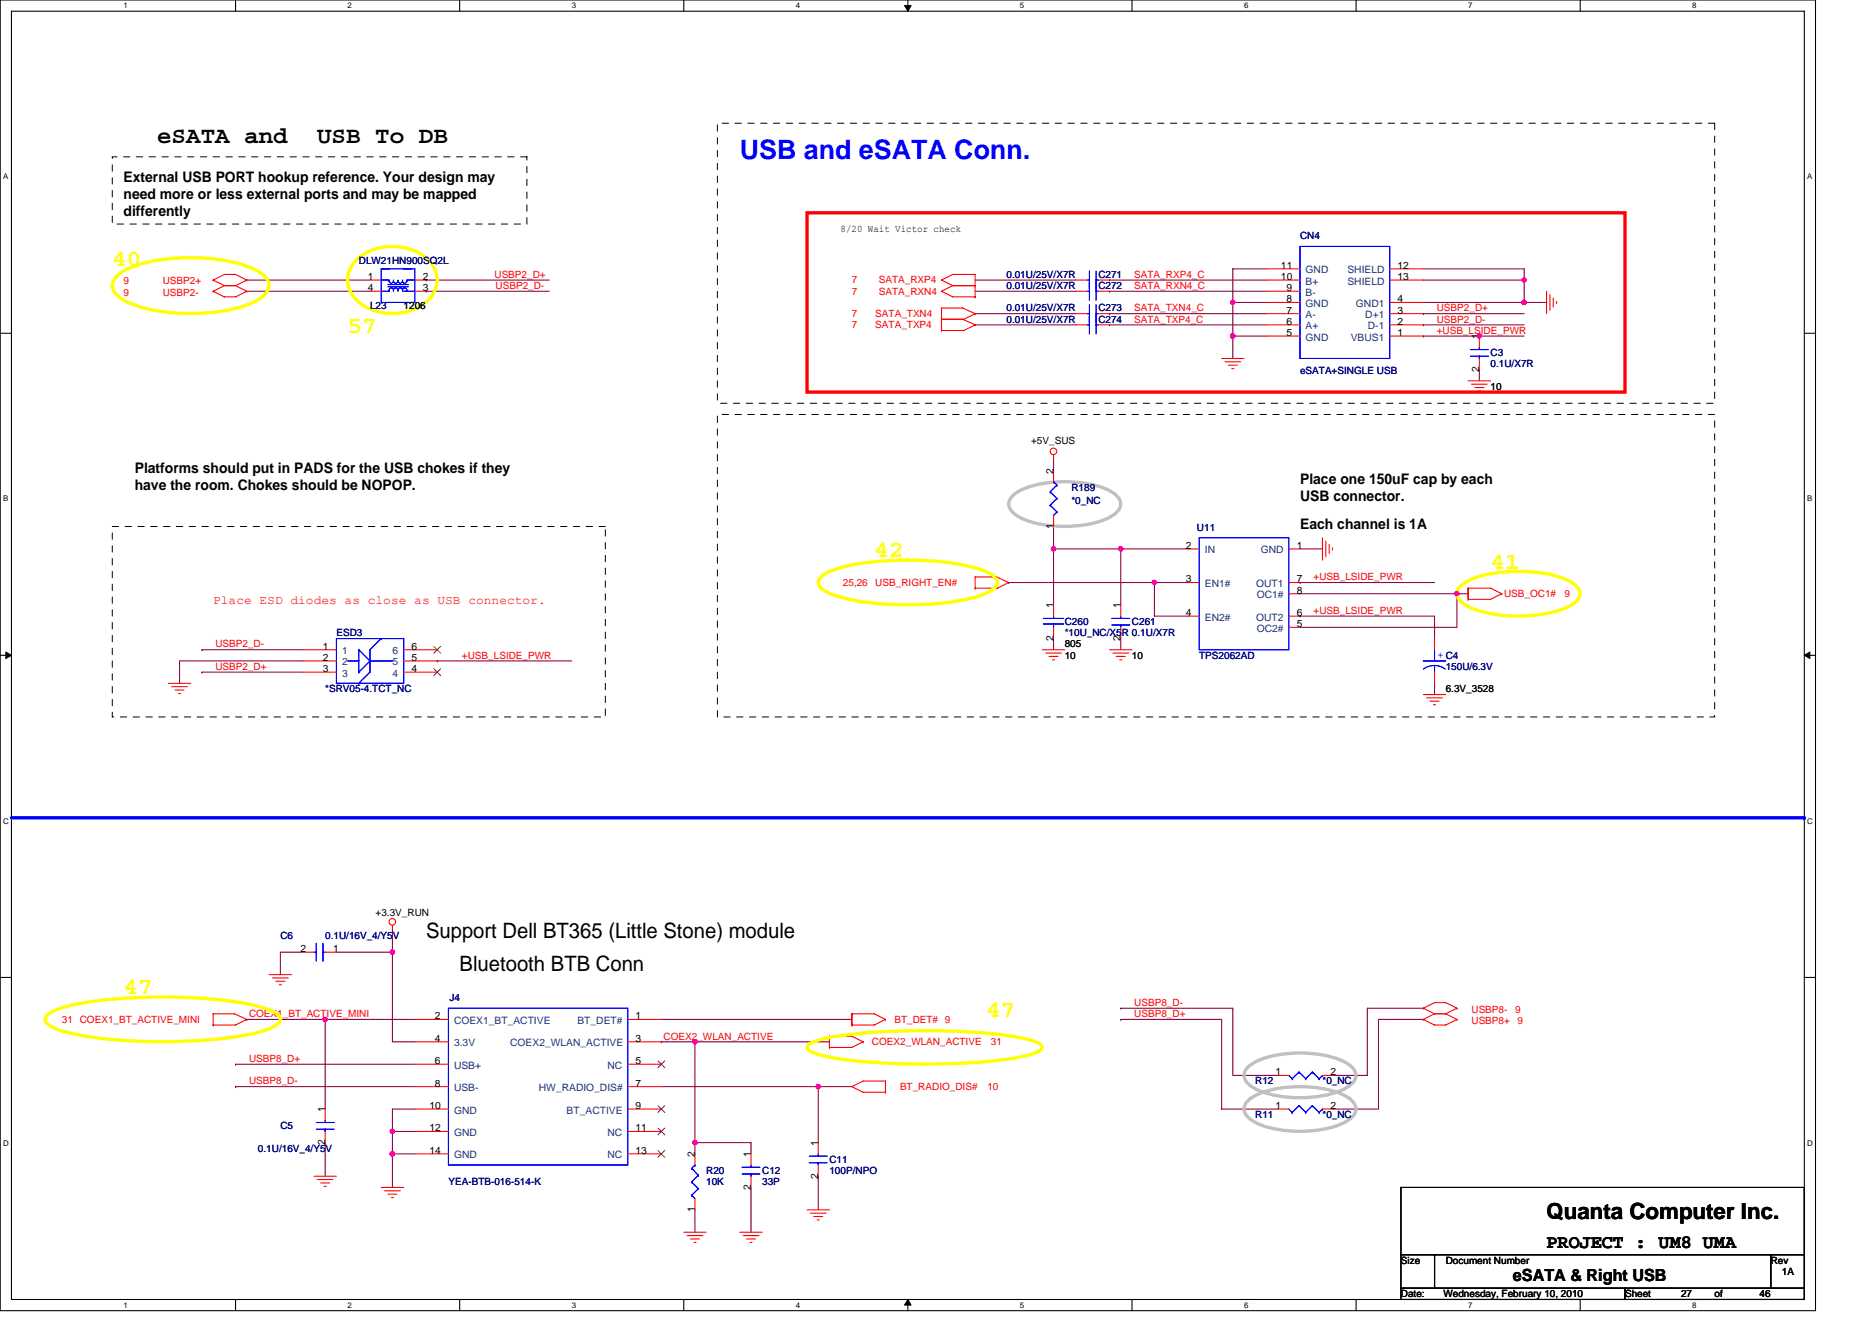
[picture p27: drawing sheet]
<svg xmlns="http://www.w3.org/2000/svg" width="297mm" height="210mm" viewBox="0 0 297 210" stroke-linecap="round" stroke-linejoin="round" font-family="sans-serif">
<defs><g id="words">
<text font-size="4.3" fill="#00f" x="117.4" y="25.3">USB and eSATA Conn.</text>
<g font-size="3.7">
<text x="24.9" y="22.7">eSATA and</text>
<text x="50.3" y="22.7">USB To DB</text>
</g>
<g font-size="3.7" fill="#ff0">
<text x="17.8" y="42.2">40</text>
<text x="55.2" y="52.9">57</text>
<text x="138.7" y="88.5">42</text>
<text x="236.5" y="90.3">41</text>
<text x="19.6" y="157.8">47</text>
<text x="156.5" y="161.4">47</text>
</g>
<text font-size="3.5" x="245.4" y="193.5">Quanta Computer Inc.</text>
<g font-size="3.4">
<text x="67.6" y="148.8">Support Dell BT365 (Little Stone) module</text>
<text x="72.9" y="154.2">Bluetooth BTB Conn</text>
</g>
<text font-size="3" x="245.4" y="198.1">PROJECT : UM8 UMA</text>
<text font-size="2.6" x="240.1" y="203.4">eSATA &amp; Right USB</text>
<g font-size="2.3">
<text x="19.6" y="28.8">External USB PORT hookup reference. Your design may</text>
<text x="19.6" y="31.5">need more or less external ports and may be mapped</text>
<text x="19.6" y="34.3">differently</text>
<text x="21.4" y="75">Platforms should put in PADS for the USB chokes if they</text>
<text x="21.4" y="77.8">have the room. Chokes should be NOPOP.</text>
<text x="206.3" y="76.8">Place one 150uF cap by each</text>
<text x="206.3" y="79.5">USB connector.</text>
<text x="206.3" y="83.9">Each channel is 1A</text>
</g>
<text font-size="1.9" fill="#f00" x="33.8" y="95.8">Place ESD diodes as close as USB connector.</text>
<g font-size="1.6" fill="#000080">
<text x="56.9" y="42">DLW21HN900SQ2L</text>
<text x="206.3" y="37.9">CN4</text>
<text x="159.7" y="45.9">0.01U/25V/X7R</text>
<text x="159.7" y="44.1">0.01U/25V/X7R</text>
<text x="174.3" y="45.9">C272</text>
<text x="174.3" y="44.1">C271</text>
<text x="58.7" y="49.1">L23</text>
<text x="159.7" y="49.4">0.01U/25V/X7R</text>
<text x="159.7" y="51.2">0.01U/25V/X7R</text>
<text x="174.3" y="49.4">C273</text>
<text x="174.3" y="51.2">C274</text>
<text x="206.3" y="59.4">eSATA+SINGLE USB</text>
<text x="236.5" y="56.5">C3</text>
<text x="236.5" y="58.3">0.1U/X7R</text>
<text x="170" y="77.9">R189</text>
<text x="170" y="80">*0_NC</text>
<text x="189.9" y="84.3">U11</text>
<text x="53.4" y="101">ESD3</text>
<text x="168.9" y="99.2">C260</text>
<text x="168.9" y="101">*10U_NC/X5R 0.1U/X7R</text>
<text x="179.6" y="99.2">C261</text>
<text x="190.3" y="104.5">TPS2062AD</text>
<text x="229.4" y="106.3">150U/6.3V</text>
<text x="51.6" y="109.9">*SRV05-4.TCT_NC</text>
<text x="44.5" y="149">C6</text>
<text x="51.6" y="149">0.1U/16V_4/Y5V</text>
<text x="71.3" y="158.9">J4</text>
<text x="199.2" y="172.1">R12</text>
<text x="209.8" y="172.1">*0_NC</text>
<text x="44.5" y="179.2">C5</text>
<text x="199.2" y="177.4">R11</text>
<text x="209.8" y="177.4">*0_NC</text>
<text x="40.9" y="182.8">0.1U/16V_4/Y5V</text>
<text x="131.6" y="184.6">C11</text>
<text x="71.2" y="188.1">YEA-BTB-016-514-K</text>
<text x="112.1" y="186.3">R20</text>
<text x="112.1" y="188.1">10K</text>
<text x="120.9" y="186.3">C12</text>
<text x="120.9" y="188.1">33P</text>
<text x="131.6" y="186.3">100P/NPO</text>
</g>
<g font-size="1.6">
<text x="133.4" y="36.8">8/20 Wait Victor check</text>
<text x="58.4" y="44.4">1</text>
<text x="58.4" y="46.2">4</text>
<text x="67.1" y="44.4">2</text>
<text x="67.1" y="46.2">3</text>
<text x="203.3" y="44.4">10</text>
<text x="203.3" y="42.7">11</text>
<text x="204.1" y="46.2">9</text>
<text x="204.1" y="48">8</text>
<text x="221.8" y="42.7">12</text>
<text x="221.8" y="44.4">13</text>
<text x="221.8" y="48">4</text>
<text x="64" y="49.1">1206</text>
<text x="204.1" y="51.5">6</text>
<text x="204.1" y="49.8">7</text>
<text x="204.1" y="53.3">5</text>
<text x="221.8" y="51.5">2</text>
<text x="221.8" y="49.8">3</text>
<text x="221.8" y="53.3">1</text>
<text x="234.7" y="53.9" transform="rotate(-90 234.7 53.9)">1</text>
<text x="234.7" y="59.1" transform="rotate(-90 234.7 59.1)">2</text>
<text x="236.5" y="61.9">10</text>
<text x="163.6" y="70.4">+5V_SUS</text>
<text x="167.1" y="75.2" transform="rotate(-90 167.1 75.2)">2</text>
<text x="167.1" y="83.9" transform="rotate(-90 167.1 83.9)">1</text>
<text x="188.1" y="87.1">2</text>
<text x="205.8" y="87.1">1</text>
<text x="188.1" y="92.4">3</text>
<text x="205.8" y="92.4">7</text>
<text x="205.8" y="94.2">8</text>
<text x="167.1" y="101.7" transform="rotate(-90 167.1 101.7)">2</text>
<text x="167.1" y="96.5" transform="rotate(-90 167.1 96.5)">1</text>
<text x="177.8" y="101.7" transform="rotate(-90 177.8 101.7)">2</text>
<text x="177.8" y="96.5" transform="rotate(-90 177.8 96.5)">1</text>
<text x="188.1" y="97.8">4</text>
<text x="205.8" y="97.8">6</text>
<text x="205.8" y="99.5">5</text>
<text x="51.2" y="103.1">1</text>
<text x="51.2" y="104.9">2</text>
<text x="51.2" y="106.7">3</text>
<text x="65.3" y="106.7">4</text>
<text x="65.3" y="104.9">5</text>
<text x="65.3" y="103.1">6</text>
<text x="168.9" y="104.5">10</text>
<text x="168.9" y="102.8">805</text>
<text x="179.6" y="104.5">10</text>
<text x="229.4" y="109.9">6.3V_3528</text>
<text x="59.6" y="145.4">+3.3V_RUN</text>
<text x="47.7" y="151.1">2</text>
<text x="52.8" y="151.1">1</text>
<text x="69" y="161.8">2</text>
<text x="100.9" y="161.8">1</text>
<text x="69" y="165.3">4</text>
<text x="100.9" y="165.3">3</text>
<text x="69" y="168.9">6</text>
<text x="69" y="172.4">8</text>
<text x="100.9" y="168.9">5</text>
<text x="100.9" y="172.4">7</text>
<text x="202.4" y="170.7">1</text>
<text x="211.1" y="170.7">2</text>
<text x="51.6" y="176.6" transform="rotate(-90 51.6 176.6)">1</text>
<text x="68.1" y="176">10</text>
<text x="68.1" y="179.6">12</text>
<text x="100.9" y="179.6">11</text>
<text x="100.9" y="176">9</text>
<text x="202.4" y="176">1</text>
<text x="211.1" y="176">2</text>
<text x="51.6" y="181.7" transform="rotate(-90 51.6 181.7)">2</text>
<text x="68.1" y="183.1">14</text>
<text x="100.9" y="183.1">13</text>
<text x="110.3" y="183.7" transform="rotate(-90 110.3 183.7)">2</text>
<text x="119.1" y="183.7" transform="rotate(-90 119.1 183.7)">1</text>
<text x="129.8" y="181.9" transform="rotate(-90 129.8 181.9)">1</text>
<text x="119.1" y="188.8" transform="rotate(-90 119.1 188.8)">2</text>
<text x="129.8" y="187.1" transform="rotate(-90 129.8 187.1)">2</text>
<text x="110.3" y="192.4" transform="rotate(-90 110.3 192.4)">1</text>
<text x="222.3" y="200.6">Size</text>
<text x="229.4" y="200.6">Document Number</text>
<text x="281" y="200.6">Rev</text>
<text x="282.7" y="202.3">1A</text>
<text x="222.3" y="205.9">Date:</text>
<text x="229" y="205.9">Wednesday, February 10, 2010</text>
<text x="257.8" y="205.9">Sheet</text>
<text x="266.7" y="205.9">27</text>
<text x="272.1" y="205.9">of</text>
<text x="279.2" y="205.9">46</text>
</g>
<g font-size="1.6" fill="#f00">
<text x="19.6" y="45.1">9</text>
<text x="19.6" y="46.9">9</text>
<text x="25.8" y="45.1">USBP2+</text>
<text x="25.8" y="46.9">USBP2-</text>
<text x="78.5" y="44.1">USBP2_D+</text>
<text x="78.6" y="45.9">USBP2_D-</text>
<text x="135.2" y="46.8">7</text>
<text x="135.2" y="45">7</text>
<text x="139.4" y="46.8">SATA_RXN4</text>
<text x="139.4" y="45">SATA_RXP4</text>
<text x="180" y="45.9">SATA_RXN4_C</text>
<text x="180" y="44.1">SATA_RXP4_C</text>
<text x="135.2" y="52.1">7</text>
<text x="135.2" y="50.3">7</text>
<text x="138.9" y="52.1">SATA_TXP4</text>
<text x="138.9" y="50.3">SATA_TXN4</text>
<text x="180" y="49.4">SATA_TXN4_C</text>
<text x="180" y="51.2">SATA_TXP4_C</text>
<text x="228" y="51.2">USBP2_D-</text>
<text x="228" y="49.4">USBP2_D+</text>
<text x="228" y="53">+USB_LSIDE_PWR</text>
<text x="133.7" y="93">25,26</text>
<text x="138.9" y="93">USB_RIGHT_EN#</text>
<text x="208.4" y="92.1">+USB_LSIDE_PWR</text>
<text x="238.7" y="94.8">USB_OC1#</text>
<text x="248.2" y="94.8">9</text>
<text x="208.4" y="97.4">+USB_LSIDE_PWR</text>
<text x="34.2" y="106.3">USBP2_D+</text>
<text x="34.2" y="102.8">USBP2_D-</text>
<text x="73.3" y="104.5">+USB_LSIDE_PWR</text>
<text x="39.5" y="161.4">COEX1_BT_ACTIVE_MINI</text>
<text x="180" y="161.4">USBP8_D+</text>
<text x="180" y="159.7">USBP8_D-</text>
<text x="233.5" y="160.7">USBP8-</text>
<text x="240.4" y="160.7">9</text>
<text x="9.8" y="162.3">31 COEX1_BT_ACTIVE_MINI</text>
<text x="105.3" y="165">COEX2_WLAN_ACTIVE</text>
<text x="138.4" y="165.9">COEX2_WLAN_ACTIVE</text>
<text x="141.9" y="162.3">BT_DET# 9</text>
<text x="157.2" y="165.9">31</text>
<text x="233.5" y="162.5">USBP8+</text>
<text x="240.8" y="162.5">9</text>
<text x="39.5" y="168.6">USBP8_D+</text>
<text x="39.5" y="172.1">USBP8_D-</text>
<text x="142.8" y="173">BT_RADIO_DIS#</text>
<text x="156.7" y="173">10</text>
</g>
<g font-size="1.6" fill="#004080">
<text x="207.2" y="45.2">B+</text>
<text x="207.2" y="46.9">B-</text>
<text x="207.2" y="43.4">GND</text>
<text x="213.8" y="43.4">SHIELD</text>
<text x="213.8" y="45.2">SHIELD</text>
<text x="207.2" y="52.3">A+</text>
<text x="207.2" y="50.5">A-</text>
<text x="207.2" y="48.7">GND</text>
<text x="215.2" y="48.7">GND1</text>
<text x="216.6" y="50.5">D+1</text>
<text x="217" y="52.3">D-1</text>
<text x="207.2" y="54.1">GND</text>
<text x="214.3" y="54.1">VBUS1</text>
<text x="191.2" y="87.8">IN</text>
<text x="200" y="87.8">GND</text>
<text x="191.2" y="93.2">EN1#</text>
<text x="199.3" y="93.2">OUT1</text>
<text x="199.4" y="95">OC1#</text>
<text x="191.2" y="98.5">EN2#</text>
<text x="199.3" y="98.5">OUT2</text>
<text x="199.4" y="100.3">OC2#</text>
<text x="54.3" y="103.8">1</text>
<text x="54.3" y="105.6">2</text>
<text x="54.3" y="107.4">3</text>
<text x="62.3" y="107.4">4</text>
<text x="62.3" y="105.6">5</text>
<text x="62.3" y="103.8">6</text>
<text x="72" y="166.1">3.3V</text>
<text x="72" y="162.5">COEX1_BT_ACTIVE</text>
<text x="81" y="166.1">COEX2_WLAN_ACTIVE</text>
<text x="91.6" y="162.5">BT_DET#</text>
<text x="72" y="169.6">USB+</text>
<text x="72" y="173.2">USB-</text>
<text x="85.5" y="173.2">HW_RADIO_DIS#</text>
<text x="96.4" y="169.6">NC</text>
<text x="72" y="176.7">GND</text>
<text x="89.9" y="176.7">BT_ACTIVE</text>
<text x="72" y="180.3">GND</text>
<text x="72" y="183.9">GND</text>
<text x="96.4" y="180.3">NC</text>
<text x="96.4" y="183.9">NC</text>
</g>
<text font-size="1.6" fill="#00f" x="228.2" y="104.4">+ C4</text>
<g font-size="1.3">
<text x="19.6" y="1.3">1</text>
<text x="55.2" y="1.3">2</text>
<text x="90.7" y="1.3">3</text>
<text x="126.3" y="1.3">4</text>
<text x="161.8" y="1.3">5</text>
<text x="197.4" y="1.3">6</text>
<text x="233" y="1.3">7</text>
<text x="268.5" y="1.3">8</text>
<text x=".5" y="28.5">A</text>
<text x="286.7" y="28.5">A</text>
<text x=".5" y="79.6">B</text>
<text x="286.7" y="79.6">B</text>
<text x=".5" y="130.7">C</text>
<text x="286.7" y="130.7">C</text>
<text x=".5" y="181.8">D</text>
<text x="286.7" y="181.8">D</text>
<text x="19.6" y="207.6">1</text>
<text x="55.2" y="207.6">2</text>
<text x="90.7" y="207.6">3</text>
<text x="126.3" y="207.6">4</text>
<text x="161.8" y="207.6">5</text>
<text x="197.4" y="207.6">6</text>
<text x="233" y="207.6">7</text>
<text x="268.5" y="207.6">8</text>
</g>
</g></defs>
<path d="M0 0h288.1v208h-288.1zM1.8 1.8h284.5v204.4h-284.5z" fill="none" stroke="#000" stroke-width=".17"/>
<g fill="#fff">
<path d="M19.6 .2h.7v1.4h-.7z"/>
<path d="M19.6 206.4h.7v1.5h-.7z"/>
</g>
<path d="M37.4 0v1.8M37.4 206.2v1.8" fill="none" stroke="#000" stroke-width=".17"/>
<g fill="#fff">
<path d="M55.2 .2h.7v1.4h-.7z"/>
<path d="M55.2 206.4h.7v1.5h-.7z"/>
</g>
<path d="M72.9 0v1.8M72.9 206.2v1.8" fill="none" stroke="#000" stroke-width=".17"/>
<g fill="#fff">
<path d="M90.7 .2h.7v1.4h-.7z"/>
<path d="M90.7 206.4h.7v1.5h-.7z"/>
</g>
<path d="M108.5 0v1.8M108.5 206.2v1.8" fill="none" stroke="#000" stroke-width=".17"/>
<g fill="#fff">
<path d="M126.3 .2h.7v1.4h-.7z"/>
<path d="M126.3 206.4h.7v1.5h-.7z"/>
</g>
<path d="M144.1 0v1.8M144.1 206.2v1.8" fill="none" stroke="#000" stroke-width=".17"/>
<path d="M143.5 .9h1.1l-.5 .9zM144.1 206.2l.5 .9h-1.1z" fill="#000" stroke="#000" stroke-width=".16"/>
<g fill="#fff">
<path d="M161.8 .2h.7v1.4h-.7z"/>
<path d="M161.8 206.4h.7v1.5h-.7z"/>
</g>
<path d="M179.6 0v1.8M179.6 206.2v1.8" fill="none" stroke="#000" stroke-width=".17"/>
<g fill="#fff">
<path d="M197.4 .2h.7v1.4h-.7z"/>
<path d="M197.4 206.4h.7v1.5h-.7z"/>
</g>
<path d="M215.2 0v1.8M215.2 206.2v1.8" fill="none" stroke="#000" stroke-width=".17"/>
<g fill="#fff">
<path d="M233 .2h.7v1.4h-.7z"/>
<path d="M233 206.4h.7v1.5h-.7z"/>
</g>
<path d="M250.7 0v1.8M250.7 206.2v1.8" fill="none" stroke="#000" stroke-width=".17"/>
<g fill="#fff">
<path d="M268.5 .2h.7v1.4h-.7z"/>
<path d="M268.5 206.4h.7v1.5h-.7z"/>
<path d="M.5 27.3h.8v1.4h-.8z"/>
<path d="M286.7 27.3h.9v1.4h-.9z"/>
<path d="M.5 78.4h.8v1.5h-.8z"/>
<path d="M286.7 78.4h.9v1.5h-.9z"/>
</g>
<path d="M0 52.9h1.8M286.3 52.9h1.8" fill="none" stroke="#000" stroke-width=".17"/>
<g fill="#fff">
<path d="M.5 129.6h.9v1.4h-.9z"/>
<path d="M286.7 129.6h1v1.4h-1z"/>
</g>
<path d="M0 104h1.8M286.3 104h1.8" fill="none" stroke="#000" stroke-width=".17"/>
<path d="M.9 103.5l.9 .5-.9 .5zM286.3 104l.9-.5v1z" fill="#000" stroke="#000" stroke-width=".16"/>
<g fill="#fff">
<path d="M.5 180.7h.9v1.4h-.9z"/>
<path d="M286.7 180.7h1v1.4h-1z"/>
</g>
<path d="M0 155.1h1.8M286.3 155.1h1.8M222.3 188.5h64v10.6h-64zM222.3 199.1h5.3v5.4h-5.3zM227.6 199.1h53.4v5.4h-53.4zM281 199.1h5.3v5.4h-5.3zM222.3 204.5h35.5v1.7h-35.5zM257.8 204.5h28.5v1.7h-28.5z" fill="none" stroke="#000" stroke-width=".17"/>
<g fill="none" stroke="#800040" stroke-width=".17">
<path d="M39.2 46.2h19.5M39.2 44.4h19.5M67.6 46.2h.1M67.6 44.4h.1M67.6 46.2h19.6M67.6 44.4h19.6M154.7 44.4h16M154.7 46.2h16M154.7 49.8h16M154.7 51.6h16M176.1 46.2h.1M176.1 44.4h.1"/>
<path d="M176.1 49.8h.1M176.1 51.6h.1M176.1 46.2h24.9M176.1 44.4h24.9M176.1 51.6h24.9M176.1 49.8h24.9M195.6 48h.1M195.6 53.3h.1M195.6 53.3v3.6M195.6 48h5.4M195.6 48v5.3M195.6 53.3h5.4"/>
<path d="M201 42.7h-5.4v5.3M225.8 42.7h16v1.7M225.8 44.4h16M225.8 48h16M225.8 51.6h.1M225.8 49.8h.1M225.8 53.3h.1M225.8 51.6h16M225.8 53.3h16M225.8 49.8h16M234.7 53.3h.1M234.7 58.7v1.8"/>
<path d="M241.8 44.4h.1M241.8 48h.1M241.8 44.4v3.6M241.8 48h3.6M167.2 72.9v1.8M160.1 92.5h23.1M167.2 87.1h10.6M167.2 87.1h.1M167.2 83.6v3.5M167.2 87.1v8.9M177.8 87.1v8.9M177.8 87.1h.1"/>
<path d="M177.8 87.1h10.7M183.2 92.5h.1M183.2 92.5v5.3h5.3M183.2 92.5h5.3M206.3 94.2h24.9M206.3 97.8h.1M206.3 97.8h21.3v3.5M206.3 87.1h3.5M206.3 92.5h.1M206.3 92.5h21.3M231.2 94.2h.1M231.2 94.2v5.4h-24.9"/>
<path d="M231.2 94.2h1.8M32 106.7h.1M32 103.1h.1M32 106.7h16M32 103.1h16M48 104.9h-19.5v3.6M69.4 104.9h.1M69.4 104.9h21.3M167.2 101.3v1.8M177.8 101.3v1.8M227.6 108.5v1.7M48 151.1h-3.5v3.6"/>
<path d="M53.4 151.1h8.9M62.3 147.6v3.5M62.3 151.1v14.3h3.5M62.3 151.1h.1M37.4 168.9h.1M37.4 172.5h.1M37.4 168.9h28.4M37.4 172.5h28.4M39.2 161.8h.1M39.2 161.8h12.4M51.6 161.8h14.2M51.6 161.8h.1"/>
<path d="M51.6 161.8v14.2M62.3 179.6h.1M62.3 179.6h3.5M62.3 179.6v8.9M65.8 176h-3.5v3.6M104.9 161.8h30.3M104.9 172.5h24.9M104.9 165.4h.1M104.9 165.4h5.4M110.3 165.4h21.3M110.3 165.4h.1M110.3 165.4v16"/>
<path d="M129.8 172.5h.1M129.8 172.5v8.9M129.8 172.5h5.4M177.8 161.8h.1M177.8 161.8h16v14.2h8.9M177.8 160h.1M177.8 160h17.8v10.7h7.1M225.8 161.8h-7.1v14.2h-7.1M225.8 160h-8.8v10.7h-5.4M51.6 181.4v5.3M62.3 183.1h.1M62.3 183.1h3.5"/>
<path d="M110.3 181.4h8.9v1.7M110.3 181.4v1.7M110.3 192v3.6M119.2 188.5v7.1M129.8 186.7v5.3"/>
</g>
<g fill="#f0f" stroke="#f0f" stroke-width=".17">
<circle cx="177.8" cy="87.1" r=".35"/>
<circle cx="231.2" cy="94.2" r=".35"/>
<circle cx="183.2" cy="92.4" r=".35"/>
<circle cx="167.2" cy="87.1" r=".35"/>
<circle cx="241.8" cy="48" r=".35"/>
<circle cx="241.8" cy="44.4" r=".35"/>
<circle cx="195.6" cy="53.3" r=".35"/>
<circle cx="234.7" cy="53.3" r=".35"/>
<circle cx="195.6" cy="48" r=".35"/>
<circle cx="62.3" cy="183.1" r=".35"/>
<circle cx="62.3" cy="179.6" r=".35"/>
<circle cx="129.8" cy="172.5" r=".35"/>
<circle cx="110.3" cy="181.3" r=".35"/>
<circle cx="110.3" cy="165.3" r=".35"/>
<circle cx="62.3" cy="151.1" r=".35"/>
<circle cx="51.6" cy="161.8" r=".35"/>
</g>
<g fill="none" stroke="#f00" stroke-width=".17">
<path d="M33.8 44.4l1.8-.8h1.8l1.8 .8M33.8 44.4h.1M33.8 46.2l1.8 .9h1.8l1.8-.9M33.8 46.2h.1M33.8 44.4l1.8 .9M35.6 45.3h1.8M35.6 45.3l-1.8 .9M37.4 45.3l1.8 .9M39.2 44.4h.1M39.2 46.2h.1M39.2 44.4l-1.8 .9M58.7 46.2h1.8"/>
<path d="M58.7 44.4h1.8M65.8 46.2h1.8M65.8 44.4h1.8M149.4 50.7h3.4l1.9 .9M149.4 52.5h.1M149.4 50.7h.1M151.2 45.3h3.5M151.2 45.3l-1.8 .9 1.8 .9h3.5M151.2 45.3l-1.8-.9 1.8-.8h3.5v1.7M154.7 45.3v1.8M154.7 47.1h.1M154.7 45.3h.1"/>
<path d="M154.7 51.6l-1.8 .9h-3.5M154.7 51.6h.1M154.7 49.8l-1.9-.9h-3.4v3.6M154.7 49.8l-1.8 .9h-3.5M154.7 49.8h.1M170.7 46.2h1.8M170.7 51.6h1.8M170.7 49.8h1.8M170.7 44.4h1.8M174.3 46.2h1.8M174.3 51.6h1.8M174.3 49.8h1.8"/>
<path d="M174.3 44.4h1.8M193.8 56.9h3.6M194.4 57.4h2.5M194.9 58h1.4M195.4 58.5h.4M201 46.2h5.3M201 53.3h5.3M201 51.6h5.3M201 49.8h5.3M201 48h5.3M201 44.4h5.3M201 42.7h5.3"/>
<path d="M220.5 53.3h5.3M220.5 51.6h5.3M220.5 49.8h5.3M220.5 48h5.3M220.5 44.4h5.3M220.5 42.7h5.3M234.7 53.3v1.8M234.7 56.9v1.8M245.4 46.2v3.6M245.9 46.8v2.5M246.5 47.3v1.4M247 47.8v.4"/>
<path d="M167.2 72.2v.7M167.2 74.7v1.8M233 60.5h3.5M233.5 61h2.5M234 61.5h1.5M234.6 62.1h.3M154.7 93.3h.1M160.1 92.5l-2-.9h-3.4v1.7M160.1 92.5l-1.8 .8h-3.6M160.1 92.5h.1M167.2 81.8v1.8M167.2 96v1.8"/>
<path d="M167.2 99.6v1.7M177.8 96v1.8M177.8 99.6v1.7M188.5 87.1h1.8M188.5 97.8h1.8M188.5 92.5h1.8M204.5 87.1h1.8M204.5 97.8h1.8M204.5 99.6h1.8M204.5 92.5h1.8M204.5 94.2h1.8M209.8 85.3v3.6"/>
<path d="M210.4 85.9v2.5M210.9 86.4v1.4M211.5 87v.3M233 93.5v1.8M233 93.3h3.5l1.8 .9M233 93.3h.1M233 93.3v1.7M238.3 94.2h.1M238.3 94.2l-1.8 .9h-3.5M26.7 108.5h3.6M27.2 109h2.5M27.8 109.5h1.4"/>
<path d="M28.3 110.1h.4M48 103.1h5.4M48 104.9h5.4M48 106.7h5.4M64 103.1h5.4M64 104.9h5.4M64 106.7h5.4M165.4 103.1h3.5M165.9 103.7h2.5M166.5 104.2h1.4M167 104.7h.3M176.1 103.1h3.5"/>
<path d="M176.6 103.7h2.5M177.1 104.2h1.5M177.7 104.7h.3M225.8 110.2h3.6M226.4 110.8h2.5M226.9 111.3h1.4M227.5 111.8h.3M227.6 101.3v1.8M227.6 106.7v1.8M42.7 154.7h3.6M43.2 155.2h2.5M43.8 155.7h1.4"/>
<path d="M44.3 156.3h.4M48 151.1h1.8M51.6 151.1h1.8M62.3 146.9v.7M33.8 162.7h.1M39.2 161.8l-2-.9h-3.4v1.8M39.2 161.8l-1.8 .9h-3.6M39.2 161.8h.1M51.6 176v1.8M51.6 179.6v1.8M65.8 176h5.4M65.8 161.8h5.4"/>
<path d="M65.8 165.4h5.4M65.8 168.9h5.4M65.8 172.5h5.4M65.8 179.6h5.4M99.6 176h5.3M99.6 161.8h5.3M99.6 165.4h5.3M99.6 168.9h5.3M99.6 172.5h5.3M99.6 179.6h5.3M131.6 164.6v1.8M131.6 164.5h3.6l1.7 .9"/>
<path d="M131.6 164.5h.1M131.6 164.5v1.6M135.2 161.1v1.8M135.2 160.9h3.5l1.8 .9M135.2 160.9h.1M135.2 172.5l1.7-.9h3.6v1.8h-3.6zM135.2 160.9v1.6M136.9 165.4h.1M136.9 165.4l-1.7 .8h-3.6M140.5 161.8h.1M140.5 161.8l-1.8 .9h-3.5M140.5 173.4h.1"/>
<path d="M202.7 176h1.8M202.7 170.7h1.8M209.8 176h1.8M209.8 170.7h1.8M225.8 160l1.8-.9h1.8l1.8 .9M225.8 160h.1M225.8 161.8h.1M225.8 161.8l1.8 .9h1.8l1.8-.9M225.8 160l1.8 .9M227.6 160.9h1.8M227.6 160.9l-1.8 .9M229.4 160.9l1.8 .9"/>
<path d="M231.2 160h.1M231.2 161.8h.1M231.2 160l-1.8 .9M49.8 186.7h3.6M50.4 187.2h2.4M50.9 187.7h1.4M51.4 188.3h.4M60.5 188.5h3.5M61 189h2.5M61.5 189.5h1.5M62.1 190.1h.3M65.8 183.1h5.4"/>
<path d="M99.6 183.1h5.3M108.5 195.6h3.6M109 196.1h2.5M109.6 196.6h1.4M110.1 197.2h.3M110.3 183.1v1.8M110.3 190.2v1.8M117.4 195.6h3.5M117.9 196.1h2.5M118.4 196.6h1.5M119 197.2h.3M119.2 183.1v1.8"/>
<path d="M119.2 186.7v1.8M128.1 192h3.5M128.6 192.6h2.5M129.1 193.1h1.5M129.7 193.6h.3M129.8 181.4v1.7M129.8 184.9v1.8"/>
<circle cx="167.2" cy="71.6" r=".52"/>
<circle cx="62.3" cy="146.3" r=".52"/>
</g>
<path d="M113.8 19.6h158.3v44.4h-158.3zM17.8 24.9h65.8v10.7h-65.8zM113.8 65.8h158.3v48h-158.3zM17.8 83.6h78.3v30.2h-78.3z" fill="none" stroke="#000" stroke-width=".16" stroke-dasharray="1 1 1 1 1 1 1 1"/>
<path d="M128.1 33.8h129.7v28.4h-129.7z" fill="none" stroke="#f00" stroke-width=".53"/>
<path d="M1.8 129.8h284.5M286.3 129.8h.1" fill="none" stroke="#00f" stroke-width=".53"/>
<path d="M18.8 43.6a14.1 14.1 0 0 1 6.6-2.4 29 29 0 0 1 14.7 1.4 4.5 4.5 0 0 1 2.5 2.1 2.05 2.05 0 0 1-.9 2.3 14.2 14.2 0 0 1-6.6 2.4 28.8 28.8 0 0 1-14.7-1.4 4.5 4.5 0 0 1-2.5-2.1 2.04 2.04 0 0 1 .9-2.3zM56.5 41.3a8.6 8.6 0 0 1 11.5 0 4.4 4.4 0 0 1-.7 6.9 8.7 8.7 0 0 1-10.8-.6 4.3 4.3 0 0 1 0-6.3zM130.3 91.6a11.9 11.9 0 0 1 5.6-2.1 49.2 49.2 0 0 1 18.8 .6 6.3 6.3 0 0 1 3.4 1.9 1.36 1.36 0 0 1-.8 1.7 23.6 23.6 0 0 1-9.8 2.2 42.7 42.7 0 0 1-15.1-1.4 4.3 4.3 0 0 1-2.5-1.6l-.1-.5 .1-.4zM231.6 93.2a9.2 9.2 0 0 1 5.2-2.2 23.5 23.5 0 0 1 11.5 .9 4 4 0 0 1 2.3 1.8 1.71 1.71 0 0 1-.8 2 13.8 13.8 0 0 1-7.4 2 19.4 19.4 0 0 1-9.7-1.5 2.2 2.2 0 0 1-1.4-2.5zM7.6 161a15.9 15.9 0 0 1 6.5-2 82.8 82.8 0 0 1 26.3 .6 9.9 9.9 0 0 1 3.6 1.4l.3 .4 .2 .4a2.4 2.4 0 0 1-1.9 1.5 45 45 0 0 1-12.5 1.9 76 76 0 0 1-18.9-1.2 9.8 9.8 0 0 1-3.6-1.4l-.3-.4-.1-.4 .1-.4zM128.2 165.9a5.7 5.7 0 0 1 2.8-1.1 99.3 99.3 0 0 1 23.9-1l5 .6a17.2 17.2 0 0 1 5 1.2l.3 .3 .2 .3-.2 .3a5.8 5.8 0 0 1-2.7 1.1 98.4 98.4 0 0 1-24 1l-5-.5a17.2 17.2 0 0 1-5-1.3l-.3-.3-.1-.3z" fill="none" stroke="#ff0" stroke-width=".53"/>
<path d="M160.9 78.5a13.5 13.5 0 0 1 8-2 13.5 13.5 0 0 1 8.1 2 1.77 1.77 0 0 1 0 3 13.5 13.5 0 0 1-8.1 2 13.4 13.4 0 0 1-8-2 1.77 1.77 0 0 1 0-3zM198.2 169.2a13.5 13.5 0 0 1 8.1-2.1 13.5 13.5 0 0 1 8 2.1 1.76 1.76 0 0 1 0 3 13.5 13.5 0 0 1-8 2 13.4 13.4 0 0 1-8.1-2 1.77 1.77 0 0 1 0-3zM198.2 174.5a13.5 13.5 0 0 1 8.1-2 13.5 13.5 0 0 1 8 2 1.76 1.76 0 0 1 0 3 13.5 13.5 0 0 1-8 2.1 13.4 13.4 0 0 1-8.1-2.1 1.77 1.77 0 0 1 0-3z" fill="none" stroke="#c0c0c0" stroke-width=".53"/>
<g fill="none" stroke="#00f" stroke-width=".17">
<path d="M206.3 39.1h14.2v17.8h-14.2zM60.5 44.4h1.2v.2M60.5 42.7h1.2M60.5 46.2h.1M60.5 42.7h5.3v5.3h-5.3zM61.5 45.5h3.3M61.5 45.2h3.3M61.7 44.6a.34 .34 0 0 0 .4 .4 .34 .34 0 0 0 .3-.4M62.4 46a.34 .34 0 0 0-.3-.3 .34 .34 0 0 0-.4 .4v.1h-1.2M62.4 44.4v.2M62.4 44.6a.35 .35 0 0 0 .4 .4 .35 .35 0 0 0 .3-.4 .36 .36 0 0 0 .4 .4 .36 .36 0 0 0 .4-.4 .35 .35 0 0 0 .3 .4 .35 .35 0 0 0 .4-.4M63.1 46a.37 .37 0 0 0-.4-.3 .37 .37 0 0 0-.3 .5"/>
<path d="M63.2 44.4v.2M63.2 46.1v.1M63.2 46a.35 .35 0 0 1 .3-.3 .35 .35 0 0 1 .4 .3M63.9 44.4v.2M63.9 46.1v.1M63.9 46a.34 .34 0 0 1 .3-.3 .34 .34 0 0 1 .4 .3M64 46.2h1.8M64 42.7h1.3M64.6 46.1v.1M65.8 44.4h-1.2v.2M172.5 46.2h.4M172.5 49.8h.4"/>
<path d="M172.5 51.6h.4M172.5 44.4h.4M172.9 44.8v2.8M172.9 46.2h.1M172.9 48.4v2.8M172.9 49.8h.1M172.9 50.1v2.9M172.9 51.6h.1M172.9 43v2.9M172.9 44.4h.1M173.9 46.2h.4M173.9 44.8v2.8"/>
<path d="M173.9 49.8h.4M173.9 48.4v2.8M173.9 51.6h.4M173.9 50.1v2.9M173.9 44.4h.4M173.9 43v2.9M233.3 56.5h2.9M233.3 55.5h2.9M234.7 55.1v.4M234.7 56.5h.1M234.7 56.5v.4M166.6 78.1h.1"/>
<path d="M166.6 78.1l1.1 1M167.2 76.5h.1M167.2 76.5l.5 .5M167.7 79.1h.1M167.7 77h.1M167.7 79.1l-1.1 1.1M167.7 77l-1.1 1.1M165.6 99h3.2M165.6 98.1h3.2M166.6 80.2h.1M166.6 80.2l1.1 1.1M167.2 97.8v.3"/>
<path d="M167.2 99h.1M167.2 99v.6M167.7 81.3h.1M167.7 81.3l-.5 .5M176.4 99.2h2.9M176.4 98.1h2.9M177.8 97.8v.3M177.8 99.2h.1M177.8 99.2v.4M190.3 85.3h14.2v17.8h-14.2zM53.4 101.3h10.6v7.2h-10.6zM55.2 104.9h1.7"/>
<path d="M56.9 108.5h.1M56.9 106.7h.1M58.7 104.9h3.6M58.7 104.9l-1.8-1.8v3.6M58.7 104.9h.1M58.7 104.9l-1.8 1.8M60.5 101.3l-1.8 1.8v3.6l-1.8 1.8M60.5 101.3h.1M225.8 104.9h3.6M227.6 105.6l1.1 .2 .6 .4M227.6 105.6l-1.1 .2-.6 .4M227.6 105.6v1.1"/>
<path d="M227.6 103.1v1.8M49.8 151.1h.4M50.2 149.7v2.8M50.2 151.1h.1M51.2 151.1h.4M51.2 149.7v2.8M50.2 179.2h2.8M50.2 178.2h2.8M51.6 177.8v.4M51.6 179.2h.1M51.6 179.2v.4M71.2 160h28.4v24.9h-28.4z"/>
<path d="M204.5 176l.5 .6M204.5 170.7l.5 .5M205 176.6h.1M205 171.2h.1M206.1 175.5h.1M206.1 170.2h.1M206.1 175.5l-1.1 1.1M206.1 175.5l1.1 1.1M206.1 170.2l-1.1 1M206.1 170.2l1.1 1M207.2 176.6h.1M207.2 171.2h.1"/>
<path d="M208.2 175.5h.1M208.2 170.2h.1M208.2 175.5l-1 1.1M208.2 175.5l1.1 1.1M208.2 170.2l-1 1M208.2 170.2l1.1 1M209.3 176.6h.1M209.3 171.2h.1M209.8 176h.1M209.8 170.7h.1M209.8 176l-.5 .6M209.8 170.7l-.5 .5"/>
<path d="M109.7 189.7h.1M109.7 187.6h.1M109.7 185.4h.1M109.7 189.7l.6 .5M109.7 187.6l1.1 1M109.7 185.4l1.1 1.1M110.3 184.9h.1M110.3 184.9l-.6 .5M110.8 188.6h.1M110.8 186.5h.1M110.8 188.6l-1.1 1.1M110.8 186.5l-1.1 1.1"/>
<path d="M117.7 186.3h2.9M117.7 185.3h2.9M119.2 184.9v.4M119.2 186.3h.1M119.2 186.3v.4M128.4 184.6h2.9M128.4 183.5h2.9M129.8 183.1v.4M129.8 184.6h.1M129.8 184.6v.3"/>
</g>
<path d="M68.9 106.2l1 1M68.9 102.6l1 1.1M69.9 106.2l-1.1 1M69.9 102.6l-1.1 1.1M104.4 175.5l1.1 1.1M104.4 168.4l1.1 1.1M104.4 179l1.1 1.1M105.5 175.5l-1.1 1.1M105.5 168.4l-1.1 1.1M105.5 179l-1.1 1.1M104.4 182.6l1.1 1.1M105.5 182.6l-1.1 1.1" fill="none" stroke="#804000" stroke-width=".16"/>
<use href="#words"/>
</svg>
